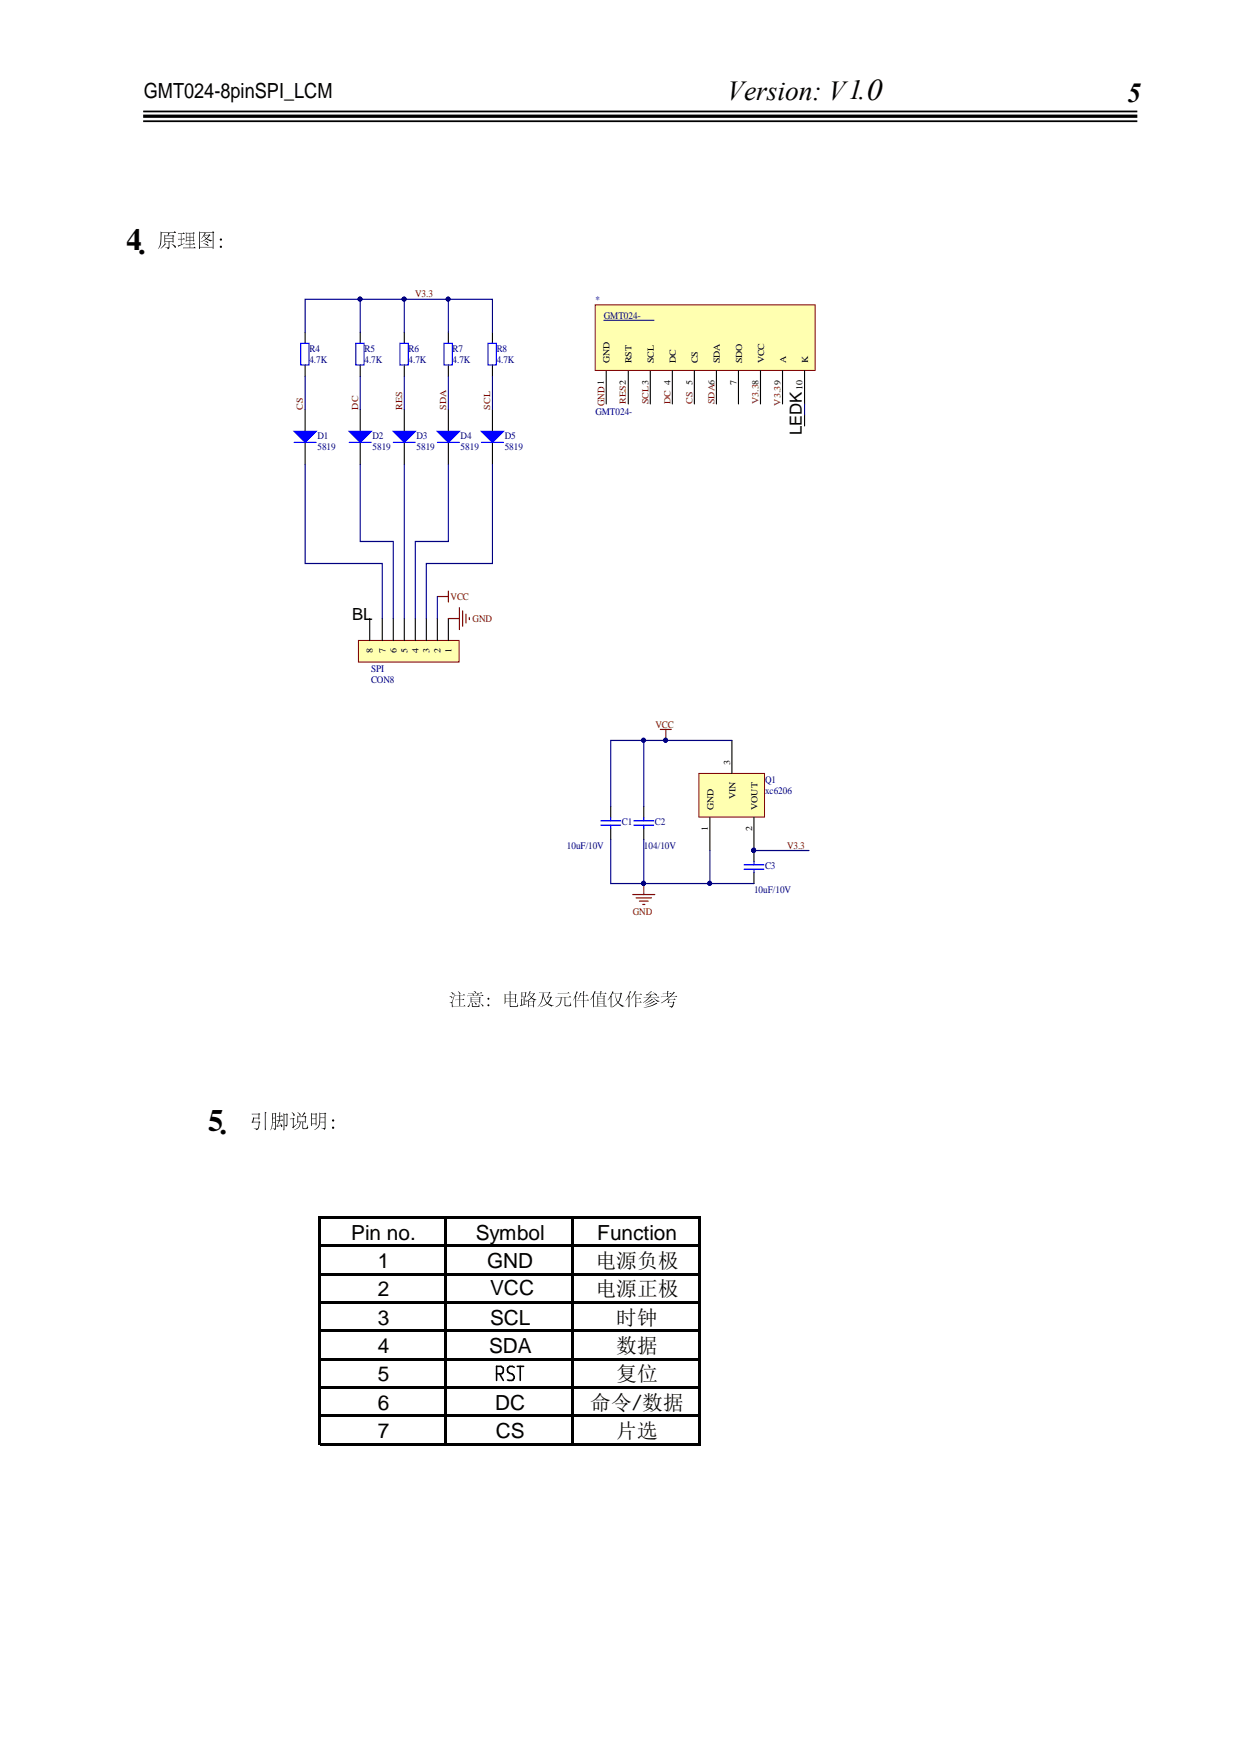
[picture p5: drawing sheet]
<svg xmlns="http://www.w3.org/2000/svg" width="210mm" height="297mm" viewBox="0 0 210 297" stroke-linecap="round" stroke-linejoin="round" font-family="sans-serif">
<defs><g id="words">
<text font-size="5.3" x="146.2" y="16.9">0</text>
<g font-size="5.2">
<text x="21.4" y="42.2">4.</text>
<text x="35.2" y="191">5.</text>
</g>
<g font-size="4.7">
<text x="122.9" y="16.8">Version: V1.</text>
<text x="190.5" y="17.3">5</text>
</g>
<g font-size="3.5">
<text x="24.3" y="16.6">GMT024-8pinSPI_LCM</text>
<text x="59.4" y="209.5">Pin no.</text>
<text x="80.4" y="209.5">Symbol</text>
<text x="100.9" y="209.5">Function</text>
<text x="63.9" y="214.2">1</text>
<text x="82.3" y="214.2">GND</text>
<text x="100.6" y="214.2">电源负极</text>
<text x="63.9" y="219">2</text>
<text x="82.8" y="218.9">VCC</text>
<text x="100.6" y="219">电源正极</text>
<text x="63.9" y="223.8">3</text>
<text x="82.8" y="223.8">SCL</text>
<text x="104.2" y="223.8">时钟</text>
<text x="63.9" y="228.6">4</text>
<text x="63.9" y="233.4">5</text>
<text x="82.6" y="228.6">SDA</text>
<text x="104.2" y="233.4">复位</text>
<text x="104.2" y="228.6">数据</text>
<text x="63.9" y="238.2">6</text>
<text x="83.7" y="238.2">DC</text>
<text x="99.7" y="238.2">命令/数据</text>
<text x="63.9" y="242.9">7</text>
<text x="83.8" y="242.9">CS</text>
<text x="104.2" y="242.9">片选</text>
</g>
<g font-size="2.8">
<text x="135.5" y="73.5" transform="rotate(-90 135.5 73.5)">LEDK</text>
<text x="59.5" y="104.7">BL</text>
</g>
<text font-size="2.5" fill="#000080" x="126.7" y="145.1">PIC301</text>
<g font-size="1.7" fill="#800000">
<text x="70.2" y="50.2">V3.3</text>
<text x="102.1" y="68.6" transform="rotate(-90 102.1 68.6)">GND 1</text>
<text x="76.2" y="101.4">VCC</text>
<text x="79.9" y="105.1">GND</text>
<text x="110.8" y="122.9">VCC</text>
<text x="133" y="143.4">V3.3</text>
<text x="107" y="154.5">GND</text>
</g>
<g font-size="1.7" fill="#000080">
<text x="100.6" y="51.1">*</text>
<text x="102.1" y="53.9">GMT024-</text>
<text x="52.3" y="59.5">R4</text>
<text x="61.6" y="59.5">R5</text>
<text x="69.1" y="59.5">R6</text>
<text x="76.5" y="59.5">R7</text>
<text x="83.9" y="59.5">R8</text>
<text x="52.3" y="61.3">4.7K</text>
<text x="61.6" y="61.3">4.7K</text>
<text x="69.1" y="61.3">4.7K</text>
<text x="76.5" y="61.3">4.7K</text>
<text x="83.9" y="61.3">4.7K</text>
<text x="100.6" y="70.1">GMT024-</text>
<text x="53.7" y="74.2">D1</text>
<text x="53.7" y="76">5819</text>
<text x="63" y="74.2">D2</text>
<text x="63" y="76">5819</text>
<text x="70.4" y="74.2">D3</text>
<text x="70.4" y="76">5819</text>
<text x="77.8" y="74.2">D4</text>
<text x="77.8" y="76">5819</text>
<text x="85.3" y="74.2">D5</text>
<text x="85.3" y="76">5819</text>
<text x="62.7" y="113.5">SPI</text>
<text x="62.7" y="115.3">CON8</text>
<text x="129.3" y="132.2">Q1</text>
<text x="129.3" y="134.1">xc6206</text>
<text x="95.8" y="143.4">10uF/10V</text>
<text x="105.1" y="139.4">C1</text>
<text x="108.8" y="143.4">104/10V</text>
<text x="110.7" y="139.4">C2</text>
<text x="129.3" y="146.8">C3</text>
<text x="127.4" y="150.8">10uF/10V</text>
</g>
<g font-size="1.5">
<text x="103" y="61.4" transform="rotate(-90 103 61.4)">GND</text>
<text x="106.7" y="61.4" transform="rotate(-90 106.7 61.4)">RST</text>
<text x="110.5" y="61.4" transform="rotate(-90 110.5 61.4)">SCL</text>
<text x="114.2" y="61.4" transform="rotate(-90 114.2 61.4)">DC</text>
<text x="117" y="65" transform="rotate(-90 117 65)">5</text>
<text x="118" y="61.4" transform="rotate(-90 118 61.4)">CS</text>
<text x="121.7" y="61.4" transform="rotate(-90 121.7 61.4)">SDA</text>
<text x="124.5" y="65" transform="rotate(-90 124.5 65)">7</text>
<text x="125.4" y="61.4" transform="rotate(-90 125.4 61.4)">SDO</text>
<text x="129.1" y="61.4" transform="rotate(-90 129.1 61.4)">VCC</text>
<text x="132.8" y="61.4" transform="rotate(-90 132.8 61.4)">A</text>
<text x="135.6" y="65.8" transform="rotate(-90 135.6 65.8)">10</text>
<text x="136.6" y="61.4" transform="rotate(-90 136.6 61.4)">K</text>
<text x="63" y="110.3" transform="rotate(-90 63 110.3)">8</text>
<text x="65.2" y="110.4" transform="rotate(-90 65.2 110.4)">7</text>
<text x="67" y="110.4" transform="rotate(-90 67 110.4)">6</text>
<text x="68.9" y="110.4" transform="rotate(-90 68.9 110.4)">5</text>
<text x="70.7" y="110.4" transform="rotate(-90 70.7 110.4)">4</text>
<text x="72.6" y="110.4" transform="rotate(-90 72.6 110.4)">3</text>
<text x="74.5" y="110.4" transform="rotate(-90 74.5 110.4)">2</text>
<text x="76.3" y="110.4" transform="rotate(-90 76.3 110.4)">1</text>
<text x="123.4" y="129.2" transform="rotate(-90 123.4 129.2)">3</text>
<text x="120.6" y="136.8" transform="rotate(-90 120.6 136.8)">GND</text>
<text x="124.3" y="135" transform="rotate(-90 124.3 135)">VIN</text>
<text x="128" y="136.8" transform="rotate(-90 128 136.8)">VOUT</text>
<text x="119.7" y="140.4" transform="rotate(-90 119.7 140.4)">1</text>
<text x="127.1" y="140.4" transform="rotate(-90 127.1 140.4)">2</text>
</g>
<g font-size="1.5" fill="#800000">
<text x="51.2" y="69.2" transform="rotate(-90 51.2 69.2)">CS</text>
<text x="60.5" y="69.2" transform="rotate(-90 60.5 69.2)">DC</text>
<text x="68" y="69.2" transform="rotate(-90 68 69.2)">RES</text>
<text x="75.4" y="69.2" transform="rotate(-90 75.4 69.2)">SDA</text>
<text x="82.8" y="69.2" transform="rotate(-90 82.8 69.2)">SCL</text>
<text x="105.8" y="68.3" transform="rotate(-90 105.8 68.3)">RES2</text>
<text x="109.6" y="68.3" transform="rotate(-90 109.6 68.3)">SCL3</text>
<text x="113.3" y="68.3" transform="rotate(-90 113.3 68.3)">DC 4</text>
<text x="117" y="68.3" transform="rotate(-90 117 68.3)">CS</text>
<text x="120.7" y="68.3" transform="rotate(-90 120.7 68.3)">SDA6</text>
<text x="128.2" y="68.3" transform="rotate(-90 128.2 68.3)">V3.38</text>
<text x="131.9" y="68.5" transform="rotate(-90 131.9 68.5)">V3.39</text>
</g>
</g></defs>
<path d="M24.2 19.6h168" fill="none" stroke="#000" stroke-width=".55"/>
<path d="M24.2 18.8h168M24.2 20.5h168" fill="none" stroke="#000" stroke-width=".3"/>
<g fill="#000">
<path d="M112 167.9h.8v-.5l.2 .1-.1 .1v.3h.3l.1-.1 .2 .1h-.6v.5h.3l.7-.8 .1 .1-.7 .7h.8l.2-.2 .2 .3h-1.3l-.4 .4h1l.2-.2 .2 .2h-1l-.2 .4h.7l.1-.1 .2 .2-.1 .1a.66 .66 0 0 1-.5 .8l-.4-.4 .6 .1 .1-.6-.8 .1-.1-.2 .2-.4h-.3l-1 .6 1.4-1h-1.3l-.1-.1h1.1v-.5z"/>
<path d="M27.1 39.1v.4a4 4 0 0 1-.4 2.6 2.04 2.04 0 0 0 .6-1.9v-.8h1.1l-.1 .4h-.3l-.2-.2v1.4l.1-.2h.6v1h-.6l.5 .3 .2-.2v-1.1h.6v.2l.1-.1v-.9l.2-.1-.3-.2-.1 .1h-.7l.3-.4h-.2h1.3l-.3-.3-.2 .2h-2zM27.9 39.9h1.3v.4h-1.3zM27.9 40.4h1.3v.3h-1.3zM29 41.2l.6 .7 .1-.1v-.2zM27.9 41.1l-.7 .9 .9-.7z"/>
<path d="M33.7 39.1l-.1 3 .2-.1v-.2h2.2v.3l.1-2.7 .1-.2-.2-.1-.1 .1h-2.1zM33.8 39.3h2.2v2.4h-2.2zM34.6 39.3l-.6 1.1 .5-.5 .3 .4-.9 .6 1-.5 .7 .4 .3-.2-.9-.3 .6-.6-.2-.1-.2 .1h-.6l.2-.3zM34.5 39.8h.8l-.4 .4zM34.6 40.7l.6 .4-.1-.2zM34.3 41.2l.9 .4v-.1a.82 .82 0 0 0-.9-.3z"/>
<path d="M31.4 39.2v1.6v.1l.1-.2h.6v.5h-.8l.1 .1h.7v.5h-1.2l.1 .2 2.1-.1-.3-.2-.1 .1h-.6v-.5h.8l-.2-.3-.1 .2h-.5v-.5h.6v.1l.1-.1v-1.2l.1-.1-.2-.2-.1 .2h-1zM32.1 39.4h.6v.6h-.6zM31.5 39.4h.6v.6h-.6zM32.1 40.1h.6v.5h-.6zM31.5 40.1h.6v.5h-.6zM30.1 39.4l.1 .2 .4-.1v.9h-.5l.1 .1h.4v.8l-.6 .2 .2 .2 1.1-.6-.6 .2v-.8h.6l-.3-.3-.3 .2v-.9l.5-.1-.2-.1-.1 .1z"/>
<path d="M37.2 40.3v.3h.3v-.3zM37.2 41.6v.2h.3v-.2z"/>
<path d="M77.4 167.5l.3 .5 .1-.2zM76.2 167.6l.3 .5 .1-.1v-.2zM75.9 168.3l.5 .3v-.2zM76.9 168.1l.7 .1v.7h-.7l.7 .1v1h-1h2.1l-.2-.2-.1 .2h-.6v-1h.7l-.2-.2-.2 .1h-.3v-.7l.8-.1-.2-.2-.1 .2zM76.9 167.9l-.5 1.3-.4 .1a.64 .64 0 0 1 .4 .9l.1-.2a1.61 1.61 0 0 1 .2-1.4z"/>
<path d="M79.7 168.9h1.3v.4h-1.3zM79.5 168.4v1l.2-.1h1.3v.2l.1-.1 .1-.9-.1-.1-.1 .1h-1.3zM79.7 168.6h1.3v.3h-1.3zM80.1 169.4l.3 .3h.1v-.2zM79.1 167.8h2.4l-.2-.2-.2 .2zM79.7 167.9l.4 .3-.1-.2zM80 167.4l.4 .4v-.2zM78.9 168.2l2.8 .1-.2-.2-.1 .1h-.8l.3-.2-.1-.2-.3 .4zM79.8 169.4v.7a1.31 1.31 0 0 0 1.3-.1l-.2-.4-.1 .4h-.9l.1-.4zM81.1 169.6l.6 .4-.1-.2zM79.4 169.5l-.3 .6 .2-.1z"/>
<path d="M82.4 168.8a.17 .17 0 0 0 .3 0 .17 .17 0 0 0-.3 0zM82.4 169.9a.17 .17 0 0 0 .3 0 .17 .17 0 0 0-.3 0z"/>
<path d="M85.3 167.9v1.7l.1-.3h.7l.1 .8 .5 .1a.69 .69 0 0 0 .9-.3l-.1-.5-.2 .6h-.9l-.1-.1v-.6h.8v.2l.1-.1v-1.2l.1-.1-.2-.2-.1 .2h-.7v-.4l.1-.1-.3-.2v.7h-.6zM86.3 168.1h.8v.5h-.8zM85.4 168.1h.7v.5h-.7zM86.3 168.7h.8v.6h-.8zM85.4 168.7h.7v.6h-.7z"/>
<path d="M89.5 167.4l-.5 1.1 .4-.5 .3 .5-.9 .8 .5-.2v1.1l.1-.3h.7l.1 .3 .1-1-.1-.1-.1 .1h-.7l-.1-.1 .5-.4 .6 .4 .3-.2-.8-.4 .5-.6-.1-.1-.8 .1 .2-.3zM89.4 167.9h.8l-.4 .6zM89.4 169.2h.7v.7h-.7zM88.1 167.6v.9l.4-.1v1.3l-.3 .1 .1-1-.2-.1v1.1l-.3 .1 .2 .1 1.1-.4-.5 .1v-.6h.5l-.2-.2-.3 .1v-.6l.2 .1h.1v-.6l.1-.1-.2-.2v.1h-.5zM88.3 167.8h.5v.6h-.5z"/>
<path d="M91.1 167.7h.6a3.2 3.2 0 0 1-.9 2.5 2.43 2.43 0 0 0 1-2l.3 .8 .3 .5-1.1 .7 .7-.3 .5-.3 .7 .5 .4-.2-1-.4 .7-1-.2-.2-.1 .2h-.4l.4-.8-.1-.1-.2 .1zM91.9 167.7h.9l-.3 .7-.1 .1 .1 .1 .5-.1-.5 .9-.5-.9z"/>
<path d="M94.2 167.8h2.1l-.2-.2-.2 .2zM93.8 168.5h1a1.45 1.45 0 0 1-1 1.7 1.3 1.3 0 0 0 1.1-1.7h.5v1.4l.2 .1a.77 .77 0 0 0 1-.2l-.2-.5-.2 .6-.6-.1-.1-1.3h1l-.2-.2-.1 .2z"/>
<path d="M98.1 167.7l-.4 1.1 .3-.6h.5v.8h-1.1l1.1 .1 .1 1.1 .1-.1v-1h.9l-.2-.3-.2 .2h-.5v-.8h.7l-.2-.2-.1 .2h-.4l.1-.6-.3-.2v.8h-.4l.2-.3zM97.4 167.5l-.6 1.6 .4-.7 .1 1.8h.1v-1.9l-.1-.1 .4-.6z"/>
<path d="M100.6 167.9h.9v.4l-.5-.1v1.8h-.5l2.1 .1-.2-.2-.3 .1 .1-1.7-.1-.1-.1 .1h-.4v-.4h.9l-.2-.2-.1 .2h-.6l.1-.3-.2-.2v.5zM101.1 168.8h.9v.3h-.9zM101.1 169.2h.9v.4h-.9zM101.1 168.3h.9v.4h-.9zM101.1 169.6h.9v.4h-.9zM100.5 167.4l-.7 1.5 .4-.6v1.9l.2-.1 .1-1.8-.2-.1 .4-.6z"/>
<path d="M103.5 167.5l-.3 .8-.5 .7 .5-.6v1.8l.1-.1 .1-1.7-.1-.1 .4-.6zM103.6 167.9h.4l.1 .9 .2 .6-1 .8 .7-.3 .4-.4 .8 .6 .3-.1-1-.6 .7-1.5-.3-.2-.1 .2zM104 167.9h.9l-.2 .8-.3 .6z"/>
<path d="M107.3 167.4l-.7 1.5 .5-.8h.3v2.1l.1-.1v-.7h1l-.3-.2-.1 .1h-.6v-.5h.8l-.2-.3-.1 .2h-.5v-.6l1-.1-.2-.1-.1 .1h-1l.3-.4zM106.5 167.4l-.4 1-.4 .7 .5-.7 .1 1.8 .1-.1 .1-1.8-.2-.1 .4-.6z"/>
<path d="M109.1 168.1l.2 .1 .6-.1-.2 .4h-.9h.8l-.9 .9 1.1-.9h.6l.8 .8 .3-.2a1.44 1.44 0 0 1-1.1-.6h1.1l-.3-.2-.1 .2h-1.2l.2-.3-.1-.1h.8l.2 .2v-.1l-.6-.5 .3 .3-1.3 .1 .8-.5-.2-.1-.6 .5zM109 169.5l1.4-.6-.2-.1zM109.1 169.9l1.6-.6-.2-.2zM108.8 170.2l.8-.1 1.5-.5-.2-.2-1.1 .6z"/>
<path d="M44.8 187.9v3l.1-2.8 .1-.1zM42.5 188.2l.1 .1h1.1v.6h-.7l-.2-.2-.2 .8-.1 .1 .2 .1 1-.1-.1 1-.3 .1-.4-.1 .5 .3 .3-.2 .2-1 .1-.1-.2-.2-.1 .1h-.9l.1-.5h.8v.2l.2-.2-.1-.7 .2-.1-.3-.1v.1z"/>
<path d="M45.9 188a6.9 6.9 0 0 1-.2 2.9l.3-.5 .1-.7h.4v1h-.4l.3 .2 .2-.2 .1-2.5-.2-.2v.2zM46.1 188.2h.4v.7h-.4zM46.1 189h.4v.6h-.4zM47.9 188.1l.1 2.9 .1-.9 .2 .3 .3-.2 .1-1.9-.2-.2-.1 .1h-.3zM48.1 188.3h.3v1.7l-.1 .1h-.2zM47.2 187.9v.7h-.5l.1 .1h.4v.6h-.5l.1 .1 .3-.1-.4 .9 .1 .2 .7-.2 .1 .2 .1-.3-.4-.4 .2 .5h-.6l.4-.8-.1-.1h.7l-.2-.2-.4 .2v-.6h.5l-.2-.3-.3 .2 .1-.6z"/>
<path d="M50.3 188.5l-.1 1.2 .5-.1a1.41 1.41 0 0 1-1 1.3 1.3 1.3 0 0 0 1.1-1.3h.3v1l.1 .2a.78 .78 0 0 0 .9-.3l-.1-.4-.2 .5h-.3l-.3-.1v-.9l.5 .1v-.9l.1-.1-.2-.2-.2 .2h-.3l.5-.6-.2-.2-.4 .8h-.6zM50.4 188.7h1.1v.8h-1.1zM50.3 187.9l.4 .6h.1a.56 .56 0 0 0-.5-.6zM49.3 187.9l.3 .6h.2l-.1-.3zM48.9 189l.1 .1h.5v1.2l-.1 .2 .1 .2 .7-.7-.6 .4v-1.3l.2-.1-.3-.1v.1z"/>
<path d="M52.6 188v2.2l.1-.3h.7v.2l.1-1.8 .1-.1-.2-.1-.1 .1h-.5zM52.7 188.3h.7v.7h-.7zM52.7 189.1h.7v.7h-.7zM54 187.9v.8a1.96 1.96 0 0 1-.9 2.2 1.2 1.2 0 0 0 1-1.3h.8v1h-.6l.4 .2 .1 .1 .2-.3v-2.4l.1-.1-.2-.1-.1 .1h-.6zM54.1 188.2h.8v.6h-.8zM54.1 188.9h.8v.6h-.8z"/>
<path d="M56.2 189.2v.3h.2v-.3zM56.2 190.4v.3h.2v-.3z"/>
</g>
<g fill="none" stroke="#000" stroke-width=".34">
<path d="M53.9 205.6v38.6M54.1 205.7h64.3M54.1 210.5h64.3M54.1 215.3h64.3M75.4 205.9v38.3M96.8 205.9v38.3M118.2 205.9v38.3M54.1 220.1h64.3M54.1 224.9h64.3M54.1 229.7h64.3M54.1 234.4h64.3M54.1 239.2h64.3"/>
<path d="M54.1 244h64.3"/>
</g>
<path d="M83.9 232.1h.8a.7 .7 0 0 0 .4-.6 .7 .7 0 0 0-.4-.6h-.8v2.3M84.4 232.1l.7 1.1M86.9 231l-.3-.1h-.5a.67 .67 0 0 0-.3 .8 .67 .67 0 0 0 .7 .4l.2 .2a.55 .55 0 0 1-.2 .9h-.7M87.4 230.9h1.1M87.9 230.9v2.3" fill="none" stroke="#000" stroke-width=".26"/>
<path d="M100.6 51.5h37.2v11.1h-37.2z" fill="#ffffb0" stroke="#800000" stroke-width=".17"/>
<path d="M102.5 62.7v5.6M106.2 62.7v5.6M109.9 62.7v5.6M113.6 62.7v5.6M117.4 62.7v5.6M121.1 62.7v5.6M124.8 62.7v5.6M128.5 62.7v5.6M132.2 62.7v5.6M136 62.7v5.6" fill="none" stroke="#000" stroke-width=".19"/>
<path d="M102 54.1h8.5" fill="none" stroke="#000080" stroke-width=".17"/>
<path d="M60.6 108.2h17v3.7h-17z" fill="#ffffb0" stroke="#800000" stroke-width=".17"/>
<path d="M51.6 69.2v3.7M51.6 74.8v3.7M64.6 104.5v3.7M66.5 104.5v3.7M68.3 104.5v3.7M70.2 104.5v3.7M72.1 104.5v3.7M73.9 104.5v3.7M75.8 104.5v3.7" fill="none" stroke="#000" stroke-width=".19"/>
<path d="M75.8 104.5h1.8M77.6 102.7v3.7M78.2 103.2v2.6M78.8 103.8v1.5M79.3 104.3v.4" fill="none" stroke="#800000" stroke-width=".19"/>
<path d="M49.7 72.9h3.7l-1.8 1.9z" fill="#00f"/>
<path d="M49.7 72.9h3.7l-1.8 1.9zM49.7 74.8h3.7" fill="none" stroke="#00f" stroke-width=".19"/>
<path d="M60.9 69.2v3.7M60.9 74.8v3.7" fill="none" stroke="#000" stroke-width=".19"/>
<path d="M59 72.9h3.7l-1.8 1.9z" fill="#00f"/>
<path d="M59 72.9h3.7l-1.8 1.9zM59 74.8h3.7" fill="none" stroke="#00f" stroke-width=".19"/>
<path d="M68.3 69.2v3.7M68.3 74.8v3.7" fill="none" stroke="#000" stroke-width=".19"/>
<path d="M66.5 72.9h3.7l-1.9 1.9z" fill="#00f"/>
<path d="M66.5 72.9h3.7l-1.9 1.9zM66.5 74.8h3.7" fill="none" stroke="#00f" stroke-width=".19"/>
<path d="M75.8 69.2v3.7M75.8 74.8v3.7" fill="none" stroke="#000" stroke-width=".19"/>
<path d="M73.9 72.9h3.7l-1.8 1.9z" fill="#00f"/>
<path d="M73.9 72.9h3.7l-1.8 1.9zM73.9 74.8h3.7" fill="none" stroke="#00f" stroke-width=".19"/>
<path d="M83.2 69.2v3.7M83.2 74.8v3.7" fill="none" stroke="#000" stroke-width=".19"/>
<path d="M81.4 72.9h3.7l-1.9 1.9z" fill="#00f"/>
<path d="M50.8 58h1.4v3.7h-1.4zM60.1 58h1.4v3.7h-1.4zM67.6 58h1.4v3.7h-1.4zM75 58h1.4v3.7h-1.4zM82.5 58h1.4v3.7h-1.4zM81.4 72.9h3.7l-1.9 1.9zM81.4 74.8h3.7" fill="none" stroke="#00f" stroke-width=".19"/>
<path d="M51.6 56.2v1.8M60.9 56.2v1.8M68.3 56.2v1.8M75.8 56.2v1.8M83.2 56.2v1.8M51.6 61.7v1.9M60.9 61.7v1.9M68.3 61.7v1.9M75.8 61.7v1.9M83.2 61.7v1.9" fill="none" stroke="#000" stroke-width=".19"/>
<path d="M118.1 130.7h11.1v7.4h-11.1z" fill="#ffffb0" stroke="#800000" stroke-width=".17"/>
<path d="M136 70.1v1.9M62.5 104.5v3.7M103.2 136.3v1.8M103.2 140v1.8M108.8 136.3v1.8M108.8 140v1.8M120 138.1v5.6M123.7 125.1v5.6M127.4 138.1v5.6M127.4 147.4v1.9" fill="none" stroke="#000" stroke-width=".19"/>
<path d="M101.5 139.4h3.4M101.5 138.7h3.4M103.2 138.1v.6M103.2 139.4v.6M107.1 139.4h3.4M107.1 138.7h3.4M108.8 138.1v.6M108.8 139.4v.6M125.7 146.9h3.4M125.7 146.1h3.4M127.4 145.6v.5M127.4 146.9v.5" fill="none" stroke="#00f" stroke-width=".19"/>
<path d="M75.8 99.9v1.8M73.9 100.8h1.9M111.6 123.2h1.9M112.5 123.2v1.9M106.9 151.1h3.8M107.5 151.7h2.6M108.1 152.3h1.4M108.6 152.8h.4M108.8 149.3v1.8" fill="none" stroke="#800000" stroke-width=".19"/>
<g fill="#000080" stroke="#000080" stroke-width=".17">
<circle cx="108.7" cy="149.3" r=".33"/>
<circle cx="112.5" cy="125.1" r=".33"/>
<circle cx="75.7" cy="50.5" r=".33"/>
<circle cx="60.8" cy="50.5" r=".34"/>
<circle cx="119.9" cy="149.3" r=".33"/>
<circle cx="108.7" cy="125.1" r=".33"/>
<circle cx="68.3" cy="50.5" r=".34"/>
</g>
<g fill="none" stroke="#000080" stroke-width=".19">
<path d="M51.6 56.2v-5.6h31.6v5.6M60.9 50.6v5.6M68.3 50.6v5.6M75.8 50.6v5.6M51.6 78.5v16.7h13v9.3M51.6 63.6v5.6M60.9 78.5v13h5.6v13M60.9 63.6v5.6M68.3 63.6v5.6M68.3 78.5v26M75.8 78.5v13h-5.6v13M75.8 63.6v5.6"/>
<path d="M83.2 78.5v16.7h-11.1v9.3M83.2 63.6v5.6M136 68.3v1.8M73.9 100.8v3.7M108.8 125.1v11.2M123.7 125.1h-20.5v11.2M103.2 141.8v7.5h5.6M108.8 141.8v7.5h11.2v-5.6M120 149.3h7.4M127.4 143.7h9.3"/>
</g>
<use href="#words"/>
</svg>
